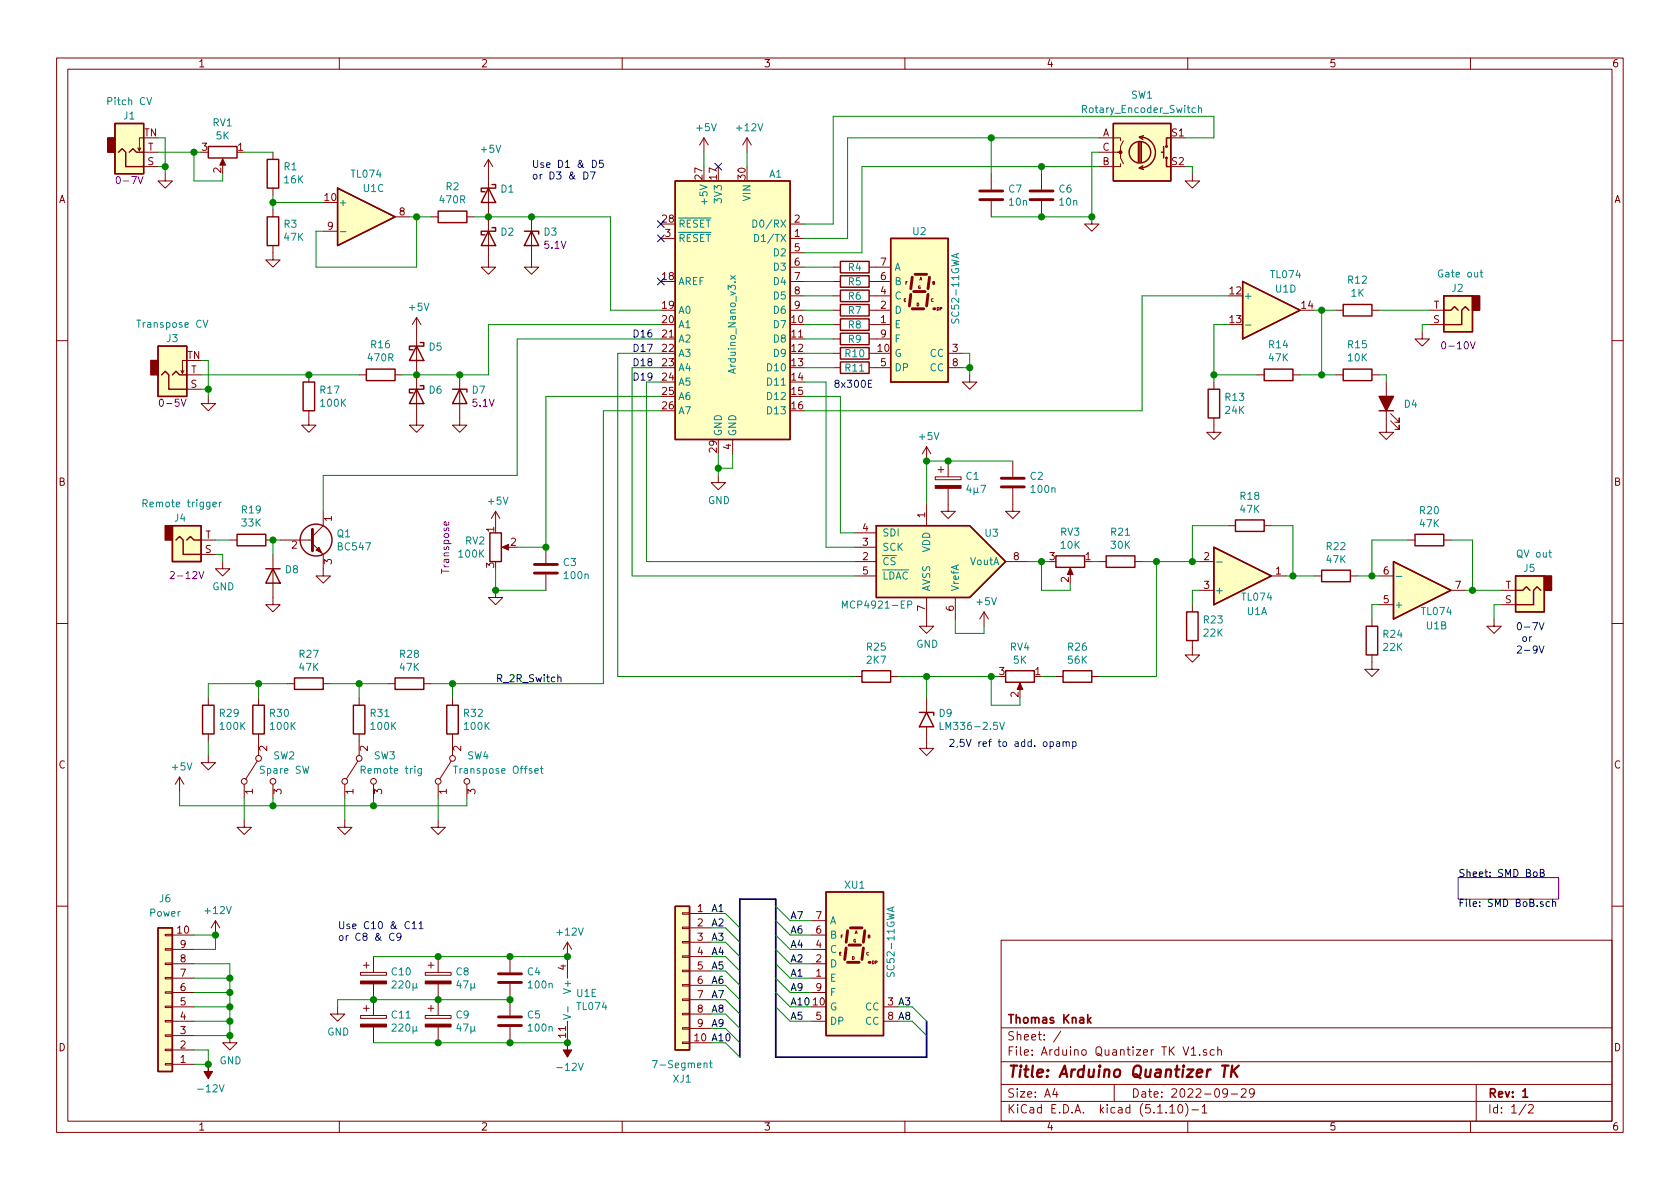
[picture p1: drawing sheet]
<svg xmlns="http://www.w3.org/2000/svg" width="297mm" height="210mm" viewBox="0 0 297 210" stroke-linecap="round" stroke-linejoin="round" font-family="sans-serif">
<defs><g id="words">
<text font-size="2.8" fill="#840000" x="178" y="190.5">Title: Arduino Quantizer TK</text>
<g font-size="2.1" fill="#840000">
<text x="178" y="184">Sheet: /</text>
<text x="178" y="181">Thomas Knak</text>
<text x="178" y="186.7">File: Arduino Quantizer TK V1.sch</text>
<text x="178" y="196.9">KiCad E.D.A. kicad (5.1.10)-1</text>
<text x="178" y="194.1">Size: A4</text>
<text x="200" y="194.1">Date: 2022-09-29</text>
<text x="263" y="194.1">Rev: 1</text>
<text x="263" y="196.9">Id: 1/2</text>
</g>
<g font-size="1.8" fill="#840000">
<text x="35" y="11.9">1</text>
<text x="85" y="11.9">2</text>
<text x="135" y="11.9">3</text>
<text x="185" y="11.9">4</text>
<text x="235" y="11.9">5</text>
<text x="285" y="11.9">6</text>
<text x="25.5" y="24.1">TN</text>
<text x="26.1" y="29.2">S</text>
<text x="26.1" y="26.7">T</text>
<text x="35.7" y="26.7">3</text>
<text x="42.1" y="26.7">1</text>
<text x="194.9" y="24.1">A</text>
<text x="194.9" y="29.2">B</text>
<text x="194.9" y="26.7">C</text>
<text x="207.2" y="24.1">S1</text>
<text x="207.2" y="29.2">S2</text>
<text x="10.4" y="35.9">A</text>
<text x="39.1" y="30.6" transform="rotate(-90 39.1 30.6)">2</text>
<text x="57.5" y="35.6">10</text>
<text x="124.2" y="31.7" transform="rotate(-90 124.2 31.7)">27</text>
<text x="126.7" y="31.7" transform="rotate(-90 126.7 31.7)">17</text>
<text x="131.8" y="31.7" transform="rotate(-90 131.8 31.7)">30</text>
<text x="285.4" y="35.9">A</text>
<text x="57.9" y="40.6">9</text>
<text x="70.6" y="38.1">8</text>
<text x="117.1" y="39.4">28</text>
<text x="117.6" y="41.9">3</text>
<text x="140.5" y="41.9">1</text>
<text x="140.5" y="39.4">2</text>
<text x="140.5" y="44.4">5</text>
<text x="140.5" y="47">6</text>
<text x="155.7" y="47">7</text>
<text x="117.1" y="49.5">18</text>
<text x="140.5" y="49.5">7</text>
<text x="140.5" y="52.1">8</text>
<text x="155.7" y="52.1">4</text>
<text x="155.7" y="49.5">6</text>
<text x="217.5" y="52.1">12</text>
<text x="117.1" y="54.6">19</text>
<text x="117.1" y="57.1">20</text>
<text x="117.1" y="59.7">21</text>
<text x="140" y="57.1">10</text>
<text x="140" y="59.7">11</text>
<text x="140.5" y="54.6">9</text>
<text x="155.7" y="57.1">1</text>
<text x="155.7" y="54.6">2</text>
<text x="155.7" y="59.7">9</text>
<text x="217.5" y="57.1">13</text>
<text x="230.2" y="54.6">14</text>
<text x="253.4" y="57.1">S</text>
<text x="253.5" y="54.6">T</text>
<text x="33.1" y="63.5">TN</text>
<text x="117.1" y="62.2">22</text>
<text x="117.1" y="64.8">23</text>
<text x="140" y="62.2">12</text>
<text x="140" y="64.8">13</text>
<text x="155.2" y="62.2">10</text>
<text x="155.7" y="64.8">5</text>
<text x="168.4" y="62.2">3</text>
<text x="168.4" y="64.8">8</text>
<text x="33.7" y="68.6">S</text>
<text x="33.8" y="66">T</text>
<text x="117.1" y="67.3">24</text>
<text x="117.1" y="69.8">25</text>
<text x="140" y="67.3">14</text>
<text x="140" y="69.8">15</text>
<text x="117.1" y="72.4">26</text>
<text x="140" y="72.4">16</text>
<text x="126.7" y="80" transform="rotate(-90 126.7 80)">29</text>
<text x="129.3" y="79.5" transform="rotate(-90 129.3 79.5)">4</text>
<text x="10.4" y="85.9">B</text>
<text x="285.4" y="85.9">B</text>
<text x="36.3" y="95.2">T</text>
<text x="58.7" y="92.2" transform="rotate(-90 58.7 92.2)">1</text>
<text x="87.4" y="94.1" transform="rotate(-90 87.4 94.1)">1</text>
<text x="152.6" y="94">4</text>
<text x="163.6" y="91.5" transform="rotate(-90 163.6 91.5)">1</text>
<text x="36.2" y="97.8">S</text>
<text x="51.6" y="97">2</text>
<text x="58.7" y="99.8" transform="rotate(-90 58.7 99.8)">3</text>
<text x="87.4" y="100.4" transform="rotate(-90 87.4 100.4)">3</text>
<text x="90.3" y="96.5">2</text>
<text x="152.6" y="99.1">2</text>
<text x="152.6" y="96.5">3</text>
<text x="152.6" y="101.6">5</text>
<text x="179.2" y="99.1">8</text>
<text x="185.6" y="99.1">3</text>
<text x="191.9" y="99.1">1</text>
<text x="212.9" y="99.1">2</text>
<text x="225.6" y="101.6">1</text>
<text x="244.6" y="101.6">6</text>
<text x="189" y="103" transform="rotate(-90 189 103)">2</text>
<text x="212.9" y="104.1">3</text>
<text x="244.6" y="106.7">5</text>
<text x="257.3" y="104.1">7</text>
<text x="266.1" y="106.7">S</text>
<text x="266.2" y="104.1">T</text>
<text x="163.6" y="108" transform="rotate(-90 163.6 108)">7</text>
<text x="168.7" y="108" transform="rotate(-90 168.7 108)">6</text>
<text x="176.7" y="119.4">3</text>
<text x="183" y="119.4">1</text>
<text x="180.1" y="123.3" transform="rotate(-90 180.1 123.3)">2</text>
<text x="10.4" y="135.9">C</text>
<text x="47.2" y="132.8" transform="rotate(-90 47.2 132.8)">2</text>
<text x="65" y="132.8" transform="rotate(-90 65 132.8)">2</text>
<text x="81.5" y="132.8" transform="rotate(-90 81.5 132.8)">2</text>
<text x="285.4" y="135.9">C</text>
<text x="44.7" y="140.4" transform="rotate(-90 44.7 140.4)">1</text>
<text x="49.8" y="140.4" transform="rotate(-90 49.8 140.4)">3</text>
<text x="62.5" y="140.4" transform="rotate(-90 62.5 140.4)">1</text>
<text x="67.6" y="140.4" transform="rotate(-90 67.6 140.4)">3</text>
<text x="79" y="140.4" transform="rotate(-90 79 140.4)">1</text>
<text x="84.1" y="140.4" transform="rotate(-90 84.1 140.4)">3</text>
<text x="123.3" y="161.3">1</text>
<text x="31.4" y="165.1">10</text>
<text x="31.9" y="167.6">9</text>
<text x="123.3" y="163.8">2</text>
<text x="123.3" y="166.4">3</text>
<text x="144.3" y="167.6">4</text>
<text x="144.3" y="165.1">6</text>
<text x="144.3" y="162.6">7</text>
<text x="31.9" y="172.7">7</text>
<text x="31.9" y="170.2">8</text>
<text x="100.1" y="171.5" transform="rotate(-90 100.1 171.5)">4</text>
<text x="123.3" y="168.9">4</text>
<text x="123.3" y="171.4">5</text>
<text x="123.3" y="174">6</text>
<text x="144.3" y="172.7">1</text>
<text x="144.3" y="170.2">2</text>
<text x="31.9" y="177.8">5</text>
<text x="31.9" y="175.3">6</text>
<text x="123.3" y="176.5">7</text>
<text x="123.3" y="179.1">8</text>
<text x="143.8" y="177.8">10</text>
<text x="144.3" y="175.3">9</text>
<text x="10.4" y="185.9">D</text>
<text x="31.9" y="185.4">2</text>
<text x="31.9" y="182.9">3</text>
<text x="31.9" y="180.3">4</text>
<text x="100.1" y="183.5" transform="rotate(-90 100.1 183.5)">11</text>
<text x="123.3" y="181.6">9</text>
<text x="144.3" y="180.3">5</text>
<text x="285.4" y="185.9">D</text>
<text x="31.9" y="188">1</text>
<text x="35" y="199.9">1</text>
<text x="85" y="199.9">2</text>
<text x="135" y="199.9">3</text>
<text x="185" y="199.9">4</text>
<text x="235" y="199.9">5</text>
<text x="285" y="199.9">6</text>
</g>
<g font-size="1.8" fill="#008484">
<text x="200" y="17.4">SW1</text>
<text x="19.2" y="18.6">Pitch CV</text>
<text x="21.9" y="21.1">J1</text>
<text x="37.7" y="22.3">RV1</text>
<text x="123.2" y="23.2">+5V</text>
<text x="130.4" y="23.2">+12V</text>
<text x="191.8" y="20">Rotary_Encoder_Switch</text>
<text x="38.3" y="24.7">5K</text>
<text x="85.1" y="27">+5V</text>
<text x="50.2" y="30.1">R1</text>
<text x="50.3" y="32.4">16K</text>
<text x="62.2" y="31.4">TL074</text>
<text x="64.3" y="34">U1C</text>
<text x="77.9" y="36">470R</text>
<text x="78.9" y="33.6">R2</text>
<text x="88.6" y="34.1">D1</text>
<text x="125.1" y="35.7" transform="rotate(-90 125.1 35.7)">+5V</text>
<text x="127.6" y="35.7" transform="rotate(-90 127.6 35.7)">3V3</text>
<text x="132.7" y="35.5" transform="rotate(-90 132.7 35.5)">VIN</text>
<text x="136" y="31.4">A1</text>
<text x="178.4" y="34.1">C7</text>
<text x="187.3" y="34.1">C6</text>
<text x="50.2" y="40.3">R3</text>
<text x="59.8" y="36.4">+</text>
<text x="88.6" y="41.7">D2</text>
<text x="96.2" y="41.7">D3</text>
<text x="119.9" y="40.3">RESET</text>
<text x="134" y="40.3">D0/RX</text>
<text x="161.4" y="41.6">U2</text>
<text x="178.5" y="36.4">10n</text>
<text x="187.4" y="36.4">10n</text>
<text x="50.3" y="42.6">47K</text>
<text x="119.9" y="42.8">RESET</text>
<text x="134.2" y="42.8">D1/TX</text>
<text x="136.9" y="45.3">D2</text>
<text x="136.9" y="47.9">D3</text>
<text x="150" y="47.9">R4</text>
<text x="158.1" y="47.9">A</text>
<text x="119.9" y="50.4">AREF</text>
<text x="136.9" y="50.4">D4</text>
<text x="136.9" y="53">D5</text>
<text x="150" y="50.5">R5</text>
<text x="150" y="53">R6</text>
<text x="158.1" y="53">C</text>
<text x="158.1" y="50.4">B</text>
<text x="219.8" y="53">+</text>
<text x="224.8" y="49.2">TL074</text>
<text x="225.6" y="51.7">U1D</text>
<text x="238.4" y="50.2">R12</text>
<text x="238.9" y="52.5">1K</text>
<text x="254.6" y="49.1">Gate out</text>
<text x="256.7" y="51.6">J2</text>
<text x="24.5" y="58">Transpose CV</text>
<text x="72.4" y="55">+5V</text>
<text x="119.9" y="55.5">A0</text>
<text x="119.9" y="58">A1</text>
<text x="136.9" y="58">D7</text>
<text x="136.9" y="55.5">D6</text>
<text x="150" y="55.5">R7</text>
<text x="150" y="58.1">R8</text>
<text x="158.1" y="58">E</text>
<text x="158.1" y="55.5">D</text>
<text x="169.6" y="56.7" transform="rotate(-90 169.6 56.7)">SC52-11GWA</text>
<text x="29.5" y="60.5">J3</text>
<text x="65.2" y="63.9">470R</text>
<text x="65.7" y="61.6">R16</text>
<text x="75.9" y="62">D5</text>
<text x="119.9" y="60.6">A2</text>
<text x="119.9" y="63.1">A3</text>
<text x="119.9" y="65.7">A4</text>
<text x="130.1" y="65.7" transform="rotate(-90 130.1 65.7)">Arduino_Nano_v3.x</text>
<text x="135.9" y="65.7">D10</text>
<text x="136.9" y="60.6">D8</text>
<text x="136.9" y="63.1">D9</text>
<text x="149.5" y="63.2">R10</text>
<text x="149.5" y="65.7">R11</text>
<text x="150" y="60.6">R9</text>
<text x="158.1" y="63.1">G</text>
<text x="158.1" y="65.7">DP</text>
<text x="158.1" y="60.6">F</text>
<text x="164.4" y="63.1">CC</text>
<text x="164.4" y="65.7">CC</text>
<text x="224.4" y="61.6">R14</text>
<text x="224.4" y="63.9">47K</text>
<text x="238.4" y="61.6">R15</text>
<text x="238.4" y="63.9">10K</text>
<text x="56.7" y="69.6">R17</text>
<text x="56.8" y="71.9">100K</text>
<text x="75.9" y="69.6">D6</text>
<text x="83.5" y="69.6">D7</text>
<text x="119.9" y="68.2">A5</text>
<text x="119.9" y="70.7">A6</text>
<text x="135.9" y="68.2">D11</text>
<text x="135.9" y="70.7">D12</text>
<text x="216.7" y="70.9">R13</text>
<text x="119.9" y="73.3">A7</text>
<text x="127.6" y="77.2" transform="rotate(-90 127.6 77.2)">GND</text>
<text x="130.2" y="77.2" transform="rotate(-90 130.2 77.2)">GND</text>
<text x="135.9" y="73.3">D13</text>
<text x="162.6" y="77.8">+5V</text>
<text x="216.7" y="73.2">24K</text>
<text x="248.3" y="72.1">D4</text>
<text x="25.9" y="89.7">Remote trigger</text>
<text x="86.4" y="89.2">+5V</text>
<text x="125.2" y="89.1">GND</text>
<text x="170.8" y="84.9">C1</text>
<text x="171.1" y="87.2">4µ7</text>
<text x="182.2" y="84.9">C2</text>
<text x="182.4" y="87.2">100n</text>
<text x="219.4" y="88.4">R18</text>
<text x="30.9" y="92.2">J4</text>
<text x="42.8" y="90.8">R19</text>
<text x="42.8" y="93.1">33K</text>
<text x="59.6" y="95">Q1</text>
<text x="156" y="94.9">SDI</text>
<text x="174.2" y="94.9">U3</text>
<text x="187.5" y="94.7">RV3</text>
<text x="196.5" y="94.7">R21</text>
<text x="219.4" y="90.7">47K</text>
<text x="251.1" y="90.9">R20</text>
<text x="251.1" y="93.2">47K</text>
<text x="50.5" y="101.4">D8</text>
<text x="59.9" y="97.3">BC547</text>
<text x="81.2" y="98.6">100K</text>
<text x="82.3" y="96.3">RV2</text>
<text x="99.6" y="100.1">C3</text>
<text x="156" y="99.9">CS</text>
<text x="156" y="97.4">SCK</text>
<text x="164.5" y="97.7" transform="rotate(-90 164.5 97.7)">VDD</text>
<text x="171.6" y="99.9">VoutA</text>
<text x="187.6" y="97">10K</text>
<text x="196.5" y="97">30K</text>
<text x="234.6" y="97.3">R22</text>
<text x="234.6" y="99.6">47K</text>
<text x="268.4" y="98.6">QV out</text>
<text x="269.4" y="101.1">J5</text>
<text x="37.5" y="104.4">GND</text>
<text x="99.9" y="102.4">100n</text>
<text x="149.7" y="107.6">MCP4921-EP</text>
<text x="156" y="102.5">LDAC</text>
<text x="164.5" y="104.6" transform="rotate(-90 164.5 104.6)">AVSS</text>
<text x="169.5" y="104.6" transform="rotate(-90 169.5 104.6)">VrefA</text>
<text x="172.8" y="107">+5V</text>
<text x="214.8" y="105">+</text>
<text x="219.7" y="106.2">TL074</text>
<text x="246.5" y="107.6">+</text>
<text x="212.9" y="110.3">R23</text>
<text x="212.9" y="112.6">22K</text>
<text x="220.5" y="108.8">U1A</text>
<text x="244.6" y="112.8">R24</text>
<text x="251.5" y="108.8">TL074</text>
<text x="252.2" y="111.3">U1B</text>
<text x="53" y="116.3">R27</text>
<text x="53" y="118.6">47K</text>
<text x="70.8" y="116.3">R28</text>
<text x="70.8" y="118.6">47K</text>
<text x="153.3" y="115.1">R25</text>
<text x="153.3" y="117.4">2K7</text>
<text x="162" y="114.5">GND</text>
<text x="178.6" y="115.1">RV4</text>
<text x="179.2" y="117.4">5K</text>
<text x="188.9" y="115.1">R26</text>
<text x="188.9" y="117.4">56K</text>
<text x="244.6" y="115.1">22K</text>
<text x="38.9" y="126.8">R29</text>
<text x="39" y="129.1">100K</text>
<text x="47.8" y="126.8">R30</text>
<text x="47.9" y="129.1">100K</text>
<text x="65.6" y="126.8">R31</text>
<text x="65.7" y="129.1">100K</text>
<text x="82.1" y="126.8">R32</text>
<text x="82.2" y="129.1">100K</text>
<text x="166.1" y="126.8">D9</text>
<text x="167" y="129.1">LM336-2.5V</text>
<text x="30.5" y="136.2">+5V</text>
<text x="46.2" y="136.8">Spare SW</text>
<text x="48.4" y="134.3">SW2</text>
<text x="64.3" y="136.8">Remote trig</text>
<text x="66.1" y="134.3">SW3</text>
<text x="80.8" y="136.8">Transpose Offset</text>
<text x="82.7" y="134.3">SW4</text>
<text x="28.2" y="159.6">J6</text>
<text x="36.4" y="161.6">+12V</text>
<text x="149.4" y="157.1">XU1</text>
<text x="26.5" y="162.1">Power</text>
<text x="98.6" y="165.4">+12V</text>
<text x="146.7" y="166">B</text>
<text x="146.7" y="163.4">A</text>
<text x="69.3" y="172.5">C10</text>
<text x="80.7" y="172.5">C8</text>
<text x="93.3" y="172.5">C4</text>
<text x="146.7" y="173.6">E</text>
<text x="146.7" y="171.1">D</text>
<text x="146.7" y="168.5">C</text>
<text x="158.2" y="172.3" transform="rotate(-90 158.2 172.3)">SC52-11GWA</text>
<text x="69.6" y="174.8">220µ</text>
<text x="80.9" y="174.8">47µ</text>
<text x="93.5" y="174.8">100n</text>
<text x="101" y="175.3" transform="rotate(-90 101 175.3)">V+</text>
<text x="102" y="176.3">U1E</text>
<text x="102.1" y="178.6">TL074</text>
<text x="146.7" y="178.7">G</text>
<text x="146.7" y="176.1">F</text>
<text x="153" y="178.7">CC</text>
<text x="57.9" y="183.1">GND</text>
<text x="69.3" y="180.1">C11</text>
<text x="69.6" y="182.4">220µ</text>
<text x="80.7" y="180.1">C9</text>
<text x="80.9" y="182.4">47µ</text>
<text x="93.3" y="180.1">C5</text>
<text x="93.5" y="182.4">100n</text>
<text x="146.7" y="181.2">DP</text>
<text x="153" y="181.2">CC</text>
<text x="38.8" y="188.2">GND</text>
<text x="98.9" y="189.4">-12V</text>
<text x="116.1" y="188.9">7-Segment</text>
<text x="119" y="191.4">XJ1</text>
<text x="35.4" y="193.2">-12V</text>
</g>
<g font-size="1.8" fill="#0000c2">
<text x="94" y="29.7">Use D1 &amp; D5</text>
<text x="94" y="31.7">or D3 &amp; D7</text>
<text x="111.8" y="59.7">D16</text>
<text x="111.8" y="62.2">D17</text>
<text x="111.8" y="64.8">D18</text>
<text x="111.8" y="67.3">D19</text>
<text x="147.3" y="68.6">8x300E</text>
<text x="268" y="111.4">0-7V</text>
<text x="268.5" y="113.5">or</text>
<text x="268" y="115.6">2-9V</text>
<text x="167.6" y="132.1">2,5V ref to add. opamp</text>
<text x="59.7" y="164.3">Use C10 &amp; C11</text>
<text x="59.7" y="166.4">or C8 &amp; C9</text>
</g>
<g font-size="1.8" fill="#840084">
<text x="21" y="32.6">0-7V</text>
<text x="96.3" y="44">5.1V</text>
<text x="255.4" y="61.8">0-10V</text>
<text x="28.6" y="71.9">0-5V</text>
<text x="83.6" y="71.9">5.1V</text>
<text x="79.4" y="101.2" transform="rotate(-90 79.4 101.2)">Transpose</text>
<text x="30.7" y="102.4">2-12V</text>
</g>
<g font-size="1.8">
<text x="87.6" y="120.6">R_2R_Switch</text>
<text x="257.8" y="155.1">Sheet: SMD BoB</text>
<text x="125.7" y="161.3">A1</text>
<text x="257.8" y="160.4">File: SMD BoB.sch</text>
<text x="125.7" y="163.8">A2</text>
<text x="125.7" y="166.4">A3</text>
<text x="139.7" y="162.6">A7</text>
<text x="139.7" y="165.1">A6</text>
<text x="139.7" y="167.6">A4</text>
<text x="125.7" y="171.4">A5</text>
<text x="125.7" y="168.9">A4</text>
<text x="125.7" y="174">A6</text>
<text x="139.7" y="170.2">A2</text>
<text x="139.7" y="172.7">A1</text>
<text x="125.7" y="176.5">A7</text>
<text x="125.7" y="179.1">A8</text>
<text x="139.7" y="177.8">A10</text>
<text x="139.7" y="175.3">A9</text>
<text x="157" y="177.8">3 A3</text>
<text x="122.9" y="184.1">10 A10</text>
<text x="125.7" y="181.6">A9</text>
<text x="139.7" y="180.3">A5</text>
<text x="157" y="180.3">8 A8</text>
</g>
<g font-size=".7" fill="#840000">
<text x="159.8" y="53.4">E</text>
<text x="160.1" y="50.3">F</text>
<text x="162.3" y="51.1">G</text>
<text x="162.6" y="49.5">A</text>
<text x="164.6" y="53.4">C</text>
<text x="164.8" y="50.3">B</text>
<text x="162.1" y="54.1">D</text>
<text x="165.6" y="54.9">DP</text>
<text x="148.6" y="165.9">F</text>
<text x="150.9" y="166.6">G</text>
<text x="151.1" y="165.1">A</text>
<text x="153.4" y="165.9">B</text>
<text x="148.4" y="168.9">E</text>
<text x="150.6" y="169.7">D</text>
<text x="153.2" y="168.9">C</text>
<text x="154.2" y="170.5">DP</text>
</g>
</g></defs>
<g fill="none" stroke="#840000" stroke-width=".18">
<path d="M10 10.3h277v189.9h-277zM12 12.2h273v186.1h-273zM60 10.3v1.9M110 10.3v1.9M160 10.3v1.9M210 10.3v1.9M260 10.3v1.9M39.4 28.4v1.1M94 38.3v8.9h1.2l-1.2 1.3-1.3-1.3h1.3M73.7 56.1v19.1h1.2l-1.2 1.2-1.3-1.2h1.3M73.7 56.1l-.8 1.3M73.7 56.1l.7 1.3"/>
<path d="M10 60.2h2M36.8 70.1v1.3h1.3l-1.3 1.2-1.2-1.2h1.2M63.5 66.3h1.3M69.8 66.3h1.3M81.3 66.3v8.9h1.2l-1.2 1.2-1.3-1.2h1.3M163.8 79l-.7 1.3M163.8 79v2.5M163.8 79l.8 1.3M285 60.2h2M165.4 84.3h4.5v.5h-4.5zM165.9 83.1h1M166.4 82.5v1.1"/>
<path d="M167.6 86.4v4h1.3l-1.3 1.3-1.2-1.3h1.2M167.6 81.5v2.8M179.1 86.4v4h1.2l-1.2 1.3-1.3-1.3h1.3M179.1 81.5v2.8M10 110.3h2M151.1 119.6h1.3M157.5 119.6h1.2M285 110.3h2M36.8 123.4v1.3M36.8 129.8v1.3M43.2 138.7v2.5M45.5 134.6l-2.1 3.2"/>
<path d="M45.7 131.1v2.5M48.3 138.7v2.5M61 138.7v2.5M63.2 134.6l-2 3.2M63.5 131.1v2.5M66 138.7v2.5M77.5 138.7v2.5M79.8 134.6l-2.1 3.2M80 131.1v2.5M82.5 138.7v2.5M10 160.2h2M177 166.3h108v32h-108z"/>
<path d="M285 160.2h2M60 198.3v1.9M110 198.3v1.9M160 198.3v1.9M177 194.8h108M177 191.8h108M177 187.8h108M177 181.8h108M186.5 192.5l-.4 1h1M186.8 193v1M187.6 182.3l-1.3 2M197 191.8v3"/>
<path d="M206.8 195.8l.5-.5v1.5M206.8 196.8h.9M208.5 195.4l.1-.1a.8 .8 0 0 1 .5 .8 .8 .8 0 0 1-.5 .7 1 1 0 0 1-.1-1.4zM209.2 185.1l.5 1.5 .5-1.5M209.6 195.1a1.71 1.71 0 0 1 0 2.3M210 198.3v1.9M210.6 185.5l.4-.4v1.5M210.6 186.6h.9M210.7 196.3h1.2M212.1 186.5v.1M212.5 195.8l.5-.5v1.5M212.5 196.8h.9"/>
<path d="M213.3 185.7l-.3-.1-.2 .2v.2l.5 .2v.3h-.5M214.7 185.7l-.5-.1-.2 .3 .1 .6h.6M215.3 185.7l.2-.1 .4 .1 .1 .9M215.3 185.1v1.5M217 193.2l-.1 .2a.48 .48 0 0 1-.6-.1v-.6a.48 .48 0 0 1 .6-.1l.1 .1a1.19 1.19 0 0 1-.2 1.2l-.5 .1M217.7 193.5h1.1M219.5 192.7l.2-.2h.3l.3 .2v.3v.2l-.9 .8h.9M221.8 193.2l-.3 .3h-.3l-.3-.3v-.4l.2-.2 .4-.1 .2 .2a1.13 1.13 0 0 1-.2 1.2l-.4 .1M260 198.3v1.9M261 191.8v6.5M269.8 195.2l-1.2 2M270.3 195.5l.2-.2h.3l.3 .5-.9 1h.9"/>
<circle cx="43.2" cy="138.2" r=".51"/>
<circle cx="45.7" cy="134.1" r=".51"/>
<circle cx="48.3" cy="138.2" r=".51"/>
<circle cx="61" cy="138.2" r=".51"/>
<circle cx="63.5" cy="134.1" r=".51"/>
<circle cx="66" cy="138.2" r=".51"/>
<circle cx="77.5" cy="138.2" r=".51"/>
<circle cx="80" cy="134.1" r=".51"/>
<circle cx="82.6" cy="138.2" r=".51"/>
</g>
<path d="M192.9 179.9l-.6 .6M192.5 180.4l.4 .5M269.2 193l.5-.5v1.5M269.2 194h.9" fill="none" stroke="#840000" stroke-width=".3"/>
<path d="M216.1 188.4h1.1M216.6 188.4l-.2 2M217.9 188.4l-.3 2M218.1 189.3l.7 1.1M219 188.4l-1.2 1.2" fill="none" stroke="#840000" stroke-width=".41"/>
<path d="M257.8 155.2h17.8v3.8h-17.8z" fill="none" stroke="#840084" stroke-width=".18"/>
<path d="M271.2 154.3l.1-.1 .4 .1 .1 .5-.1 .2h-.4l-.1-.1zM272.3 154.4l.6-.1 .1-.2-.1-.2-.6-.2v1.3h.5l.2-.1v-.3l-.3-.2M274 159.5h-.4l-.2 .2 .1 .5h.5M274.5 159.6l.2-.1h.3l.1 .8M274.5 159v1.3" fill="none" stroke="#000" stroke-width=".18"/>
<g fill="none" stroke="#840000" stroke-width=".25">
<path d="M36.8 25.9h5.1v2h-5.1zM92.7 40.9h2.5v.5M94 40.9l1.2 2.5h-2.5zM157.5 42.2h10.1v25.4h-10.1zM64.8 65.3h5v2h-5zM73.7 61.2l1.2 2.5h-2.5zM73.7 68.8l1.2 2.6h-2.5zM74.3 60.6h.6v.6h-2.5v.6h.6M74.3 68.2h.6v.6h-2.5v.7h.6M80 68.8h2.5v.5M81.3 68.8l1.2 2.6h-2.5zM152.4 118.6h5.1v2h-5.1z"/>
<path d="M35.8 124.7h2v5.1h-2z"/>
</g>
<g fill="#840000" stroke="#840000" stroke-width=".18">
<path d="M39.4 28.1l.5 1.1h-1z"/>
<path d="M165.4 85.8h4.5v.6h-4.5z"/>
</g>
<path d="M161 52.1l-.2 2M161.3 54.6h2M161.3 49l-.3 2M161.5 51.6h2.1M161.8 48.5h2M164.1 52.1l-.3 2M164.3 49l-.2 2M177 86.1h4.1M177 84.6h4.1" fill="none" stroke="#840000" stroke-width=".51"/>
<path d="M74.5 135.9l-.1 1.2-.1 .1-.3-.1M74.5 136l-.4-.1-.2 .2 .1 .6h.5M80.2 135.5h.7M94.6 136.3l.6-.1-.1-.2-.4-.1-.1 .2v.6h.5M95.5 135.9h.5M95.7 135.5v1.1l.3 .1" fill="none" stroke="#008484" stroke-width=".18"/>
<path d="M157.5 42.2h10.1v25.4h-10.1z" fill="#ffffc2" stroke="#ffffc2" stroke-width=".18"/>
<circle cx="165.1" cy="54.6" r=".25" fill="#840000"/>
<g fill="none" stroke="#840000" stroke-width=".18">
<path d="M24.9 26.2l-.3 .5M25.4 24.4h-.8v2.3l-.2-.5M25.4 29.5h2.5M25.4 26.9h2.5M29.2 30.7v1.3h1.3l-1.3 1.3-1.3-1.3h1.3M175.3 30.7v2.8M175.3 35.6v2.7M184.1 30.7v2.8M184.1 35.6v2.7M193 38.3v1.3h1.3l-1.3 1.3-1.2-1.3h1.2M194.3 24.4h3.8v.5M194.3 26.9h3.8v1l.5 1.1"/>
<path d="M198.1 29v.5h-3.8M198.6 24.9l-.5 1v1h-.5M210.8 30.7v1.3h1.3l-1.3 1.3-1.3-1.3h1.3M147.3 57.4h1.3M147.3 54.9h1.3M147.3 52.3h1.3M147.3 49.8h1.3M147.3 47.2h1.3M147.3 59.9h1.3M153.7 57.4h3.8M153.7 54.9h3.8M153.7 52.3h3.8"/>
<path d="M153.7 49.8h3.8M153.7 47.2h3.8M153.7 59.9h3.8M32.5 65.5l-.2 .5M33 63.7h-.7v2.3l-.3-.5M33 68.8h2.6M33 66.3h2.6M54.6 72.6v2.6h1.3l-1.3 1.2-1.3-1.2h1.3M54.6 66.3v1.3M147.3 62.5h1.3M147.3 65h1.3M153.7 62.5h1.2"/>
<path d="M153.7 65h3.8M167.6 62.5h2.6M167.6 65h2.6M171.4 66.3v1.3h1.3l-1.3 1.2-1.2-1.2h1.2M214.6 73.9v2.5h1.3l-1.3 1.3-1.2-1.3h1.2M214.6 67.6v1.2M236.2 66.3h1.3M242.6 66.3h1.2M245.1 67.6v8.8h1.3l-1.3 1.3-1.3-1.3h1.3M245.9 74.4l1.5 1.5v-.7v.7h-.8M245.9 73.1l1.5 1.6v-.8v.8h-.8M48.3 98v8.9h1.2l-1.2 1.3-1.3-1.3h1.3"/>
<path d="M96.5 96.8v2.8M248.9 95.5h1.3M255.3 95.5h1.2M96.5 101.6v2.8M186.7 119.6h1.3M193 119.6h1.3M232.4 101.8h1.3M238.8 101.8h1.2M242.6 109.5v1.2M242.6 115.8v1.3M63.5 123.4v1.3M63.5 129.8v1.3"/>
<path d="M163.8 128.5v3.8h1.3l-1.3 1.3-1.2-1.3h1.2M163.8 123.4v2.6M180.3 121.2v1M29.2 165.2h1.3v.3h-1.3zM29.2 167.8h1.3v.2h-1.3zM29.2 170.3h1.3v.3h-1.3zM29.2 172.8h1.3v.3h-1.3zM29.2 175.4h1.3v.2h-1.3zM29.2 177.9h1.3v.3h-1.3zM30.5 165.3h3.8M30.5 178h3.8M30.5 175.5h3.8"/>
<path d="M30.5 173h3.8M30.5 170.4h3.8M30.5 167.9h3.8M38.1 162.8l-.8 1.3M38.1 162.8v2.5M38.1 162.8l.8 1.3M63.8 172h4.5v.5h-4.5zM63.8 179.6h4.5v.5h-4.5zM64.3 178.3h1M64.3 170.7h1M64.8 170.2v1M64.8 177.8v1"/>
<path d="M66 169.2v2.8M66 174v5.6M75.2 179.6h4.6v.5h-4.6zM75.2 172h4.6v.5h-4.6zM75.7 178.3h1M75.7 170.7h1M76.2 170.2v1M76.2 177.8v1M77.5 169.2v2.8M77.5 174v5.6M29.2 180.5h1.3v.2h-1.3zM29.2 183h1.3v.3h-1.3z"/>
<path d="M29.2 185.5h1.3v.3h-1.3zM29.2 188.1h1.3v.2h-1.3zM30.5 188.2h3.8M30.5 185.7h3.8M30.5 183.1h3.8M30.5 180.6h3.8M40.6 183.1v1.3h1.3l-1.3 1.3-1.2-1.3h1.2M66 181.6v2.8M77.5 181.6v2.8"/>
</g>
<path d="M26 17.2l.4 1.3 .4-1.3M211.4 19.1h-.4l-.3 .2 .2 .6h.5M211.9 19.2l.2-.1h.3v.8M211.9 18.6v1.3M35.9 56.6l.4 1.3 .5-1.3M169.5 44.8l-1.3 .4 1.3 .5M166.2 127.7v1.3h.6M176.8 127.7l.4 1.3 .4-1.3" fill="none" stroke="#008484" stroke-width=".18"/>
<g fill="none" stroke="#840000" stroke-width=".25">
<path d="M20.3 21.8h5.1v8.9h-5.1zM21 26.9l.6-.6 .6 .6v2.6h3.2M22.9 26.9l.6-.6 .6 .6h1.3M196.8 21.8h10.2v10.2h-10.2zM201.3 25.1v3.6M201.5 24.2a2.74 2.74 0 0 1 2.8 2.8 2.74 2.74 0 0 1-2.8 2.7M201.5 25.1v3.6M201.8 25.1v3.6M202.1 29.3l-.7 .4 .8 .3M202.2 24l-.8 .3 .7 .3M205.4 26.9h.3M205.7 25.9v2"/>
<path d="M206.2 27.9v1.6h.8M207 24.4h-.8v1.5M148.6 46.2h5.1v2.1h-5.1zM148.6 48.8h5.1v2h-5.1zM148.6 51.3h5.1v2h-5.1zM148.6 53.8h5.1v2.1h-5.1zM148.6 56.4h5.1v2h-5.1zM148.6 58.9h5.1v2.1h-5.1zM27.9 61.2h5.1v8.9h-5.1zM28.6 66.3l.6-.6 .6 .6v2.5h3.2M30.5 66.3l.6-.6 .6 .6h1.3M53.6 67.6h2v5h-2z"/>
<path d="M148.6 61.5h5.1v2h-5.1zM148.6 64h5.1v2h-5.1zM213.6 68.8h2v5.1h-2zM237.5 65.3h5.1v2h-5.1zM243.8 72.6h2.6M250.2 94.5h5.1v2h-5.1zM47 100.6h2.5M48.3 100.6l1.2 2.5h-2.5zM177.8 118.6h5.1v2h-5.1zM188 118.6h5v2h-5zM233.7 100.8h5.1v2.1h-5.1zM241.6 110.7h2v5.1h-2z"/>
<path d="M62.5 124.7h2v5.1h-2zM162.6 126h2.5v.5M163.8 126l1.3 2.5h-2.5zM146 157.7h10.2v25.4h-10.2zM27.9 164.1h2.6v25.4h-2.6z"/>
<circle cx="201.5" cy="26.9" r="1.9"/>
<circle cx="206.2" cy="27.9" r=".13"/>
<circle cx="206.2" cy="25.9" r=".13"/>
</g>
<g fill="#ffffc2" stroke="#ffffc2" stroke-width=".18">
<path d="M20.3 21.8h5.1v8.9h-5.1z"/>
<path d="M196.8 21.8h10.2v10.2h-10.2z"/>
<path d="M27.9 61.2h5.1v8.9h-5.1z"/>
<path d="M27.9 164.1h2.6v25.4h-2.6z"/>
<path d="M146 157.7h10.2v25.4h-10.2z"/>
</g>
<g fill="#840000" stroke="#840000" stroke-width=".25">
<path d="M19 24.4h1.3v2.5h-1.3z"/>
<path d="M26.7 63.7h1.2v2.6h-1.2z"/>
<path d="M243.8 70.1h2.6l-1.3 2.5z"/>
</g>
<g fill="#840000" stroke="#840000" stroke-width=".18">
<path d="M180.3 120.8l.5 1.1h-1z"/>
<path d="M75.2 181.1h4.6v.5h-4.6z"/>
<path d="M63.8 173.5h4.5v.5h-4.5z"/>
<path d="M63.8 181.1h4.5v.5h-4.5z"/>
<path d="M36.8 188.2v1.3h.8l-.8 1.2-.7-1.2h.7z"/>
<path d="M75.2 173.5h4.6v.5h-4.6z"/>
<circle cx="198.1" cy="26.9" r=".25"/>
</g>
<g fill="none" stroke="#840000" stroke-width=".51">
<path d="M173.2 35.3h4.1M173.2 33.8h4.1M182.1 35.3h4.1M182.1 33.8h4.1M94.5 99.8h4.1M94.5 101.3h4.1M149.6 167.6l-.2 2.1M149.9 170.2h2M149.9 164.6l-.3 2M150.1 167.1h2M150.4 164.1h2M152.7 167.6l-.3 2.1"/>
<path d="M152.9 164.6l-.2 2"/>
</g>
<circle cx="153.7" cy="170.2" r=".25" fill="#840000"/>
<g fill="none" stroke="#840000" stroke-width=".18">
<path d="M48.3 26.9v1.3M48.3 33.3v1.2M48.3 37.1v1.2M69.8 38.3h2.6M76.2 38.3h1.3M82.5 38.3h1.3M86.4 28.2v19h1.2l-1.2 1.3-1.3-1.3h1.3M86.4 28.2l-.8 1.3M86.4 28.2l.7 1.3M124.5 24.4l-.8 1.2M124.5 24.4v2.5M124.5 24.4l.7 1.2"/>
<path d="M132.1 24.4l-.8 1.2M132.1 24.4v2.5M132.1 24.4l.7 1.2M139.7 39.6h2.5M48.3 43.4v2.6h1.2l-1.2 1.2-1.3-1.2h1.3M57.1 40.9h2.6M116.8 42.2h2.6M139.7 54.9h2.5M139.7 42.2h2.5M139.7 44.7h2.5M139.7 47.2h2.5M139.7 49.8h2.5"/>
<path d="M139.7 52.3h2.5M236.2 54.9h1.3M242.6 54.9h1.2M251.5 58.7v1.2h1.2l-1.2 1.3-1.3-1.3h1.3M252.7 57.4h2.6M252.7 54.9h2.6M129.5 77.7v2.6M222.2 66.3h1.3M228.6 66.3h1.3M35.6 98h2.5M35.6 95.5h2.5M39.4 99.3v1.3h1.2l-1.2 1.2-1.3-1.2h1.3"/>
<path d="M40.6 95.5h1.3M47 95.5h1.3M49.5 95.5h5.7M55.2 96.1l1.9 1.9v3.8h1.3l-1.3 1.3-1.2-1.3h1.2M57.1 90.4v2.6l-1.9 1.9M87.6 90.4l-.7 1.3M87.6 90.4v2.6M87.6 90.4l.8 1.3M89.2 96.8h1M127 84.1v1.2h1.3l-1.3 1.3-1.3-1.3h1.3M151.1 99.3h3.8M151.1 96.8h3.8"/>
<path d="M151.1 94.2h3.8M163.8 89.1v3.9M177.8 99.3h3.8M194.3 99.3h1.3M200.7 99.3h1.2M212.1 99.3h2.5M217.2 93h1.2M223.5 93h1.3M87.6 104.4v1.3h1.3l-1.3 1.2-1.2-1.2h1.2M151.1 101.8h3.8M163.8 105.7v5h1.3l-1.3 1.3-1.2-1.3h1.2M168.9 105.7v3.8"/>
<path d="M174 108.2l-.8 1.3M174 108.2v2.5M174 108.2l.8 1.3M189.2 100.8v1M210.8 113.3v2.5h1.3l-1.3 1.3-1.3-1.3h1.3M210.8 106.9v1.3M212.1 104.4h2.5M224.8 101.8h2.5M242.6 117.1v1.3h1.2l-1.2 1.2-1.3-1.2h1.3M243.8 101.8h2.6M243.8 106.9h2.6M256.5 104.4h2.6"/>
<path d="M264.2 109.5v1.2h1.2l-1.2 1.3-1.3-1.3h1.3M265.4 106.9h2.6M265.4 104.4h2.6M31.7 137.4l-.7 1.3M31.7 137.4v2.5M31.7 137.4l.8 1.3M36.8 133.6v1.3h1.3l-1.3 1.2-1.2-1.2h1.2M45.7 123.4v1.3M45.7 129.8v1.3M50.8 120.9h1.3M57.1 120.9h1.3M68.6 120.9h1.2"/>
<path d="M74.9 120.9h1.3M80 123.4v1.3M80 129.8v1.3M43.2 145v1.3h1.2l-1.2 1.3-1.3-1.3h1.3M61 145v1.3h1.2l-1.2 1.3-1.3-1.3h1.3M77.5 145v1.3h1.2l-1.2 1.3-1.3-1.3h1.3M59.7 178v1.3h1.3l-1.3 1.3-1.3-1.3h1.3M90.2 169.2v2.8M90.2 174v5.6M100.3 166.6l-.7 1.3M100.3 166.6v6.4M100.3 166.6l.8 1.3"/>
<path d="M120.6 179.2h1.3v.2h-1.3zM120.6 176.7h1.3v.2h-1.3zM120.6 174.1h1.3v.3h-1.3zM120.6 171.6h1.3v.2h-1.3zM120.6 169h1.3v.3h-1.3zM120.6 166.5h1.3v.2h-1.3zM120.6 164h1.3v.2h-1.3zM120.6 161.4h1.3v.3h-1.3zM121.9 161.5h3.8M121.9 164.1h3.8M121.9 166.6h3.8M121.9 169.2h3.8"/>
<path d="M121.9 171.7h3.8M121.9 174.2h3.8M121.9 176.8h3.8M121.9 179.3h3.8M143.5 173h2.5M143.5 170.4h2.5M143.5 167.9h2.5M143.5 165.3h2.5M143.5 162.8h2.5M143.5 175.5h2.5M156.2 178h2.5M90.2 181.6v2.8"/>
<path d="M100.3 180.6v3.8M120.6 184.3h1.3v.2h-1.3zM120.6 181.7h1.3v.3h-1.3zM121.9 184.4h3.8M121.9 181.9h3.8M143.5 180.6h2.5M156.2 180.6h2.5"/>
</g>
<g fill="none" stroke="#008484" stroke-width=".18">
<path d="M133.1 38.9a.64 .64 0 0 1 .7 .6 .64 .64 0 0 1-.7 .7zM60.2 41h1M129.2 48.7l.8 .7M130 48.7l-.8 .7M133.4 41.4a.64 .64 0 0 1 .7 .7 .64 .64 0 0 1-.7 .6zM220.2 57.5h1M261.7 48.2h.5M261.9 47.7v1.1l.3 .2M25.3 89l.7-.1v-.4l-.2-.1h-.5v1.2M37.6 89.2l.7-.1-.1-.3h-.4l-.2 .2 .1 .6h.5M38.8 88.8v.8M39.2 88.8l-.4 .2"/>
<path d="M215.1 99.4h1M148.9 107.5v-1.2l.5 .9 .4-.9v1.2M160.5 106.9h.6l.1-.5-.2-.1h-.5v1.2M246.9 101.9h1M99.6 179.4l1.3 .4-1.3 .5M100.4 178v1M158.1 160.4l-1.3 .4 1.3 .4M115.3 187.5h.9l-.6 1.3M125.5 188h.4M125.6 187.5v1.1l.3 .2"/>
</g>
<g fill="#ffffc2" stroke="#ffffc2" stroke-width=".18">
<path d="M154.9 93h16.5l6.4 6.3-6.4 6.4h-16.5z"/>
<path d="M268 101.8h5v6.4h-5z"/>
<path d="M30.5 93h5.1v6.3h-5.1z"/>
<path d="M119.4 160.3h2.5v25.4h-2.5z"/>
<path d="M214.6 96.8l10.2 5-10.2 5.1z"/>
<path d="M255.3 52.3h5v6.4h-5z"/>
<path d="M219.7 49.8l10.2 5.1-10.2 5z"/>
<path d="M246.4 99.3l10.1 5.1-10.1 5.1z"/>
<path d="M119.4 32h20.3v45.7h-20.3z"/>
<path d="M59.7 33.3l10.1 5-10.1 5.1z"/>
</g>
<g fill="none" stroke="#840000" stroke-width=".25">
<path d="M47.2 38.3h2.1v5.1h-2.1zM47.2 28.2h2.1v5.1h-2.1zM59.7 33.3l10.1 5-10.1 5.1zM77.5 37.3h5v2.1h-5zM86.4 33.3l1.2 2.5h-2.5zM87 32.6h.6v.7h-2.5v.6h.6M119.4 32h20.3v45.7h-20.3zM86.4 40.9l1.2 2.5h-2.5zM87 40.3h.6v.6h-2.5v.6h.6M219.7 49.8l10.2 5.1-10.2 5zM237.5 53.8h5.1v2.1h-5.1zM255.3 52.3h5v6.4h-5z"/>
<path d="M255.3 54.9h1.2l.7-.7 .6 .7M259.7 54.9l-.6-.7-.7 .7v2.5h-3.1M223.5 65.3h5.1v2h-5.1zM30.5 93h5.1v6.3h-5.1zM31.1 95.5l.6-.6 .7 .6v2.5h3.2M33 95.5l.7-.6 .6 .6h1.3M41.9 94.5h5.1v2h-5.1zM86.6 94.2h2v5.1h-2zM154.9 93h16.5l6.4 6.3-6.4 6.4h-16.5zM186.7 98.3h5.1v2h-5.1zM195.6 98.3h5.1v2h-5.1zM214.6 96.8l10.2 5-10.2 5.1z"/>
<path d="M218.4 91.9h5.1v2.1h-5.1zM246.4 99.3l10.1 5.1-10.1 5.1zM52.1 119.9h5v2h-5zM69.8 119.9h5.1v2h-5.1zM209.8 108.2h2v5.1h-2zM268 101.8h5v6.4h-5zM268 104.4h1.2l.7-.6 .6 .6M272.4 104.4l-.6-.6-.7 .6v2.5h-3.1M44.7 124.7h2v5.1h-2zM79 124.7h2v5.1h-2zM119.4 160.3h2.5v25.4h-2.5z"/>
<circle cx="55.9" cy="95.5" r="2.82"/>
</g>
<g fill="#840000" stroke="#840000" stroke-width=".25">
<path d="M273 101.8h1.3v2.6h-1.3z"/>
<path d="M29.2 93h1.3v2.5h-1.3z"/>
<path d="M260.3 52.3h1.3v2.6h-1.3z"/>
</g>
<path d="M255 60.5l.2-.1a.67 .67 0 0 1 .4 .7 .67 .67 0 0 1-.4 .6l-.3-.5zM260 60.4l.4 1.3 .4-1.3M79.3 92.3v.4l-.1 .2-.6-.1v-.5l.2-.1 .1 .7M30.1 101.2l.5-.1 .2 .3-.8 .9h.8M35.2 101.1l.4 1.2 .4-1.2" fill="none" stroke="#840084" stroke-width=".18"/>
<path d="M55.2 93.6v3.8M88.1 179.8h4.1M88.1 173.7h4.1M88.1 172.2h4.1M88.1 181.4h4.1" fill="none" stroke="#840000" stroke-width=".51"/>
<g fill="#840000" stroke="#840000" stroke-width=".18">
<path d="M55.9 97.3l.5-.5 .5 1z"/>
<path d="M88.8 96.8l1.1-.5v1z"/>
<path d="M189.2 100.5l.5 1.1h-1z"/>
<path d="M100.3 184.4v1.3h.8l-.8 1.2-.7-1.2h.7z"/>
</g>
<path d="M163.8 180.6v6.3h-26.6v-27.9h-6.4v27.9" fill="none" stroke="#000084" stroke-width=".3"/>
<g fill="none" stroke="#008400" stroke-width=".18">
<path d="M27.9 24.4h1.3v6.3M27.9 29.5h1.3M27.9 26.9h7.7M34.3 26.9v5.1h5.1v-1.3M43.2 26.9h5.1M48.3 34.5v2.6M48.3 35.8h8.8M72.4 38.3h3.8M73.7 38.3v8.9h-17.8v-6.3h1.2M83.8 38.3h24.1v16.6h8.9M124.5 26.9v2.6M132.1 26.9v2.6"/>
<path d="M175.3 24.4v6.3M184.1 29.5v1.2M194.3 26.9h-1.3v11.4h-17.7M194.3 24.4h-44.4v17.8h-7.7M194.3 29.5h-41.9v15.2h-10.2M209.5 24.4h5.1v-3.8h-67.3v19h-5.1M209.5 29.5h1.3v1.2M116.8 57.4h-30.4v8.9h-15.3M116.8 59.9h-25.4v24.2h-34.3v6.3M142.2 54.9h5.1M142.2 57.4h5.1M142.2 59.9h5.1"/>
<path d="M142.2 52.3h5.1M142.2 49.8h5.1M142.2 47.2h5.1M217.2 57.4h-2.6v10.2M217.2 52.3h-15.3v20.3h-59.7M232.4 54.9h3.8M233.7 54.9v11.4M243.8 54.9h8.9M252.7 57.4h-1.2v1.3M35.6 66.3h27.9M35.6 63.7h1.2v6.4M35.6 68.8h1.2"/>
<path d="M116.8 72.6h-10.1v48.3h-30.5M116.8 70.1h-20.3v26.7h-5.1M116.8 65h-5v36.8h39.3M116.8 67.6h-2.5v31.7h36.8M116.8 62.5h-7.6v57.1h41.9M142.2 70.1h6.4v24.1h2.5M142.2 67.6h3.8v29.2h5.1M142.2 65h5.1M142.2 62.5h5.1M170.2 62.5h1.2v3.8M170.2 65h1.2M214.6 66.3h7.6"/>
<path d="M229.9 66.3h6.3M243.8 66.3h1.3v1.3M38.1 98h1.3v1.3M38.1 95.5h2.5M49.5 95.5h-1.2v2.5M127 80.3v3.8M129.5 80.3v2.5h-2.5M179.1 81.5h-15.3v7.6M181.6 99.3h3.8M184.1 99.3v5.1h5.1v-1.3M193 99.3h1.3M201.9 99.3h10.2"/>
<path d="M204.5 99.3v20.3h-10.2M217.2 93h-6.4v6.3M224.8 93h3.8v8.8M248.9 95.5h-6.3v6.3M256.5 95.5h3.8v8.9M87.6 100.6v3.8h8.9M158.7 119.6h17.8M163.8 119.6v3.8M168.9 109.5v2.5h5.1v-1.3M175.3 119.6v5.1h5v-1.3M184.1 119.6h2.6M212.1 104.4h-1.3v2.5"/>
<path d="M227.3 101.8h5.1M240 101.8h3.8M243.8 106.9h-1.2v2.6M259.1 104.4h6.3M265.4 106.9h-1.2v2.6M31.7 139.9v2.6h50.8v-1.3M36.8 131.1v2.5M45.7 120.9v2.5M50.8 120.9h-14v2.5M58.4 120.9h10.2M63.5 120.9v2.5M80 120.9v2.5"/>
<path d="M43.2 141.2v3.8M48.3 141.2v1.3M61 141.2v3.8M66 141.2v1.3M77.5 141.2v3.8M34.3 175.5h6.3M34.3 178h6.3M34.3 173h6.3M34.3 165.3h3.8v2.6h-3.8M34.3 170.4h6.3v12.7h-6.3M66 169.2h34.3M90.2 176.8h-30.5v1.2"/>
<path d="M125.7 161.5h2.6l2.5 2.6M128.3 169.2l2.5 2.5M128.3 164.1l2.5 2.5M128.3 166.6l2.5 2.6M128.3 171.7l2.5 2.5M128.3 174.2l2.5 2.6M128.3 176.8l2.5 2.5M128.3 179.3l2.5 2.6M137.2 178l2.5 2.6h3.8M137.2 173l2.5 2.5h3.8M137.2 175.5l2.5 2.5h3.8M137.2 170.4l2.5 2.6h3.8"/>
<path d="M137.2 160.3l2.5 2.5h3.8M137.2 162.8l2.5 2.5h3.8M137.2 165.3l2.5 2.6h3.8M137.2 167.9l2.5 2.5h3.8M161.3 178l2.5 2.6M34.3 185.7h2.5v2.5h-2.5M34.3 180.6h6.3M66 184.4h34.3M128.3 181.9l2.5 2.5M128.3 184.4l2.5 2.5M161.3 180.6l2.5 2.5"/>
</g>
<path d="M98.6 119.9l.2-.2 .3 .1 .1 .8" fill="none" stroke="#000" stroke-width=".18"/>
<g fill="none" stroke="#0000c2" stroke-width=".18">
<path d="M103.2 30.4a.64 .64 0 0 1 .8 .6 .64 .64 0 0 1-.8 .7zM104.4 30.4h.8l-.5 1.3M104.7 28.3a.64 .64 0 0 1 .8 .7 .64 .64 0 0 1-.8 .6zM106.6 28.3h-.6v.7l.1-.2 .5 .2v.5l-.1 .1-.5-.1M153.5 67.8h.5M154.2 67.2h-.7v1.3h.7M270.8 112.6l-.3 .2M272.1 110.1l.5 1.3 .4-1.3M272.1 114.2l.5 1.3 .4-1.3M185.7 131.2h.3l.3 .2-.1 .5h-.5M186.8 131.2h.5l.1 .8M187.4 131.5h-.5l-.1 .2v.2h.6"/>
<path d="M188 131.3l.1-.1h.3l.1 .8M188 131.2v.8M188.5 131.3l.2-.1h.3l.1 .8M189.7 131.2h.3l.3 .2-.2 .5h-.4M189.7 131.2v1.2M69.7 165.1a.6 .6 0 0 0-.9 .5 .6 .6 0 0 0 .6 .7l.3-.1M70.9 165.6l-.3 .2h-.3l-.1-.2 .1-.5 .3-.1 .2 .1a.84 .84 0 0 1-.3 1.2h-.2M72.4 163.1a.6 .6 0 0 0-.8 .4 .6 .6 0 0 0 .6 .7l.2-.1M72.9 163.3l.3-.3v1.2M72.9 164.2h.7M74.1 163.3l.3-.3v1.2M74.1 164.2h.7"/>
</g>
<g fill="#008400" stroke="#008400" stroke-width=".25">
<circle cx="66" cy="176.8" r=".51"/>
<circle cx="29.2" cy="29.5" r=".51"/>
<circle cx="77.5" cy="169.2" r=".51"/>
<circle cx="36.8" cy="68.8" r=".51"/>
<circle cx="77.5" cy="184.4" r=".51"/>
<circle cx="171.5" cy="65" r=".51"/>
<circle cx="48.3" cy="142.5" r=".51"/>
<circle cx="80" cy="120.9" r=".51"/>
<circle cx="66" cy="142.5" r=".51"/>
<circle cx="63.5" cy="120.9" r=".51"/>
<circle cx="45.7" cy="120.9" r=".51"/>
<circle cx="163.8" cy="119.6" r=".51"/>
<circle cx="167.6" cy="81.5" r=".51"/>
<circle cx="163.8" cy="81.5" r=".51"/>
<circle cx="34.3" cy="26.9" r=".51"/>
<circle cx="81.3" cy="66.3" r=".51"/>
<circle cx="73.7" cy="66.3" r=".51"/>
<circle cx="204.5" cy="99.3" r=".51"/>
<circle cx="48.3" cy="95.5" r=".51"/>
<circle cx="233.7" cy="54.9" r=".51"/>
<circle cx="175.3" cy="119.6" r=".51"/>
<circle cx="260.3" cy="104.4" r=".51"/>
<circle cx="210.8" cy="99.3" r=".51"/>
<circle cx="184.2" cy="99.3" r=".51"/>
<circle cx="127" cy="82.8" r=".51"/>
<circle cx="214.6" cy="66.3" r=".51"/>
<circle cx="73.7" cy="38.3" r=".51"/>
<circle cx="48.3" cy="35.8" r=".51"/>
<circle cx="100.3" cy="184.4" r=".51"/>
<circle cx="100.3" cy="169.2" r=".51"/>
<circle cx="86.4" cy="38.3" r=".51"/>
<circle cx="228.6" cy="101.8" r=".51"/>
<circle cx="90.2" cy="169.2" r=".51"/>
<circle cx="90.2" cy="184.4" r=".51"/>
<circle cx="90.2" cy="176.8" r=".51"/>
<circle cx="77.5" cy="176.8" r=".51"/>
<circle cx="193" cy="38.3" r=".51"/>
<circle cx="184.2" cy="38.3" r=".51"/>
<circle cx="175.3" cy="24.4" r=".51"/>
<circle cx="184.2" cy="29.5" r=".51"/>
<circle cx="94" cy="38.3" r=".51"/>
<circle cx="242.6" cy="101.8" r=".51"/>
<circle cx="233.7" cy="66.3" r=".51"/>
<circle cx="36.8" cy="188.2" r=".51"/>
<circle cx="38.1" cy="165.3" r=".51"/>
<circle cx="40.6" cy="183.1" r=".51"/>
<circle cx="40.6" cy="173" r=".51"/>
<circle cx="40.6" cy="175.5" r=".51"/>
<circle cx="40.6" cy="178" r=".51"/>
<circle cx="40.6" cy="180.6" r=".51"/>
<circle cx="54.6" cy="66.3" r=".51"/>
<circle cx="87.6" cy="104.4" r=".51"/>
<circle cx="96.5" cy="96.8" r=".51"/>
</g>
<path d="M116.2 39l1.2 1.2M117.4 39l-1.2 1.2M126.4 28.8l1.2 1.3M127.6 28.8l-1.2 1.3M116.2 41.5l1.2 1.3M116.2 49.2l1.2 1.2M117.4 41.5l-1.2 1.3M117.4 49.2l-1.2 1.2" fill="none" stroke="#000084" stroke-width=".18"/>
<use href="#words"/>
</svg>
